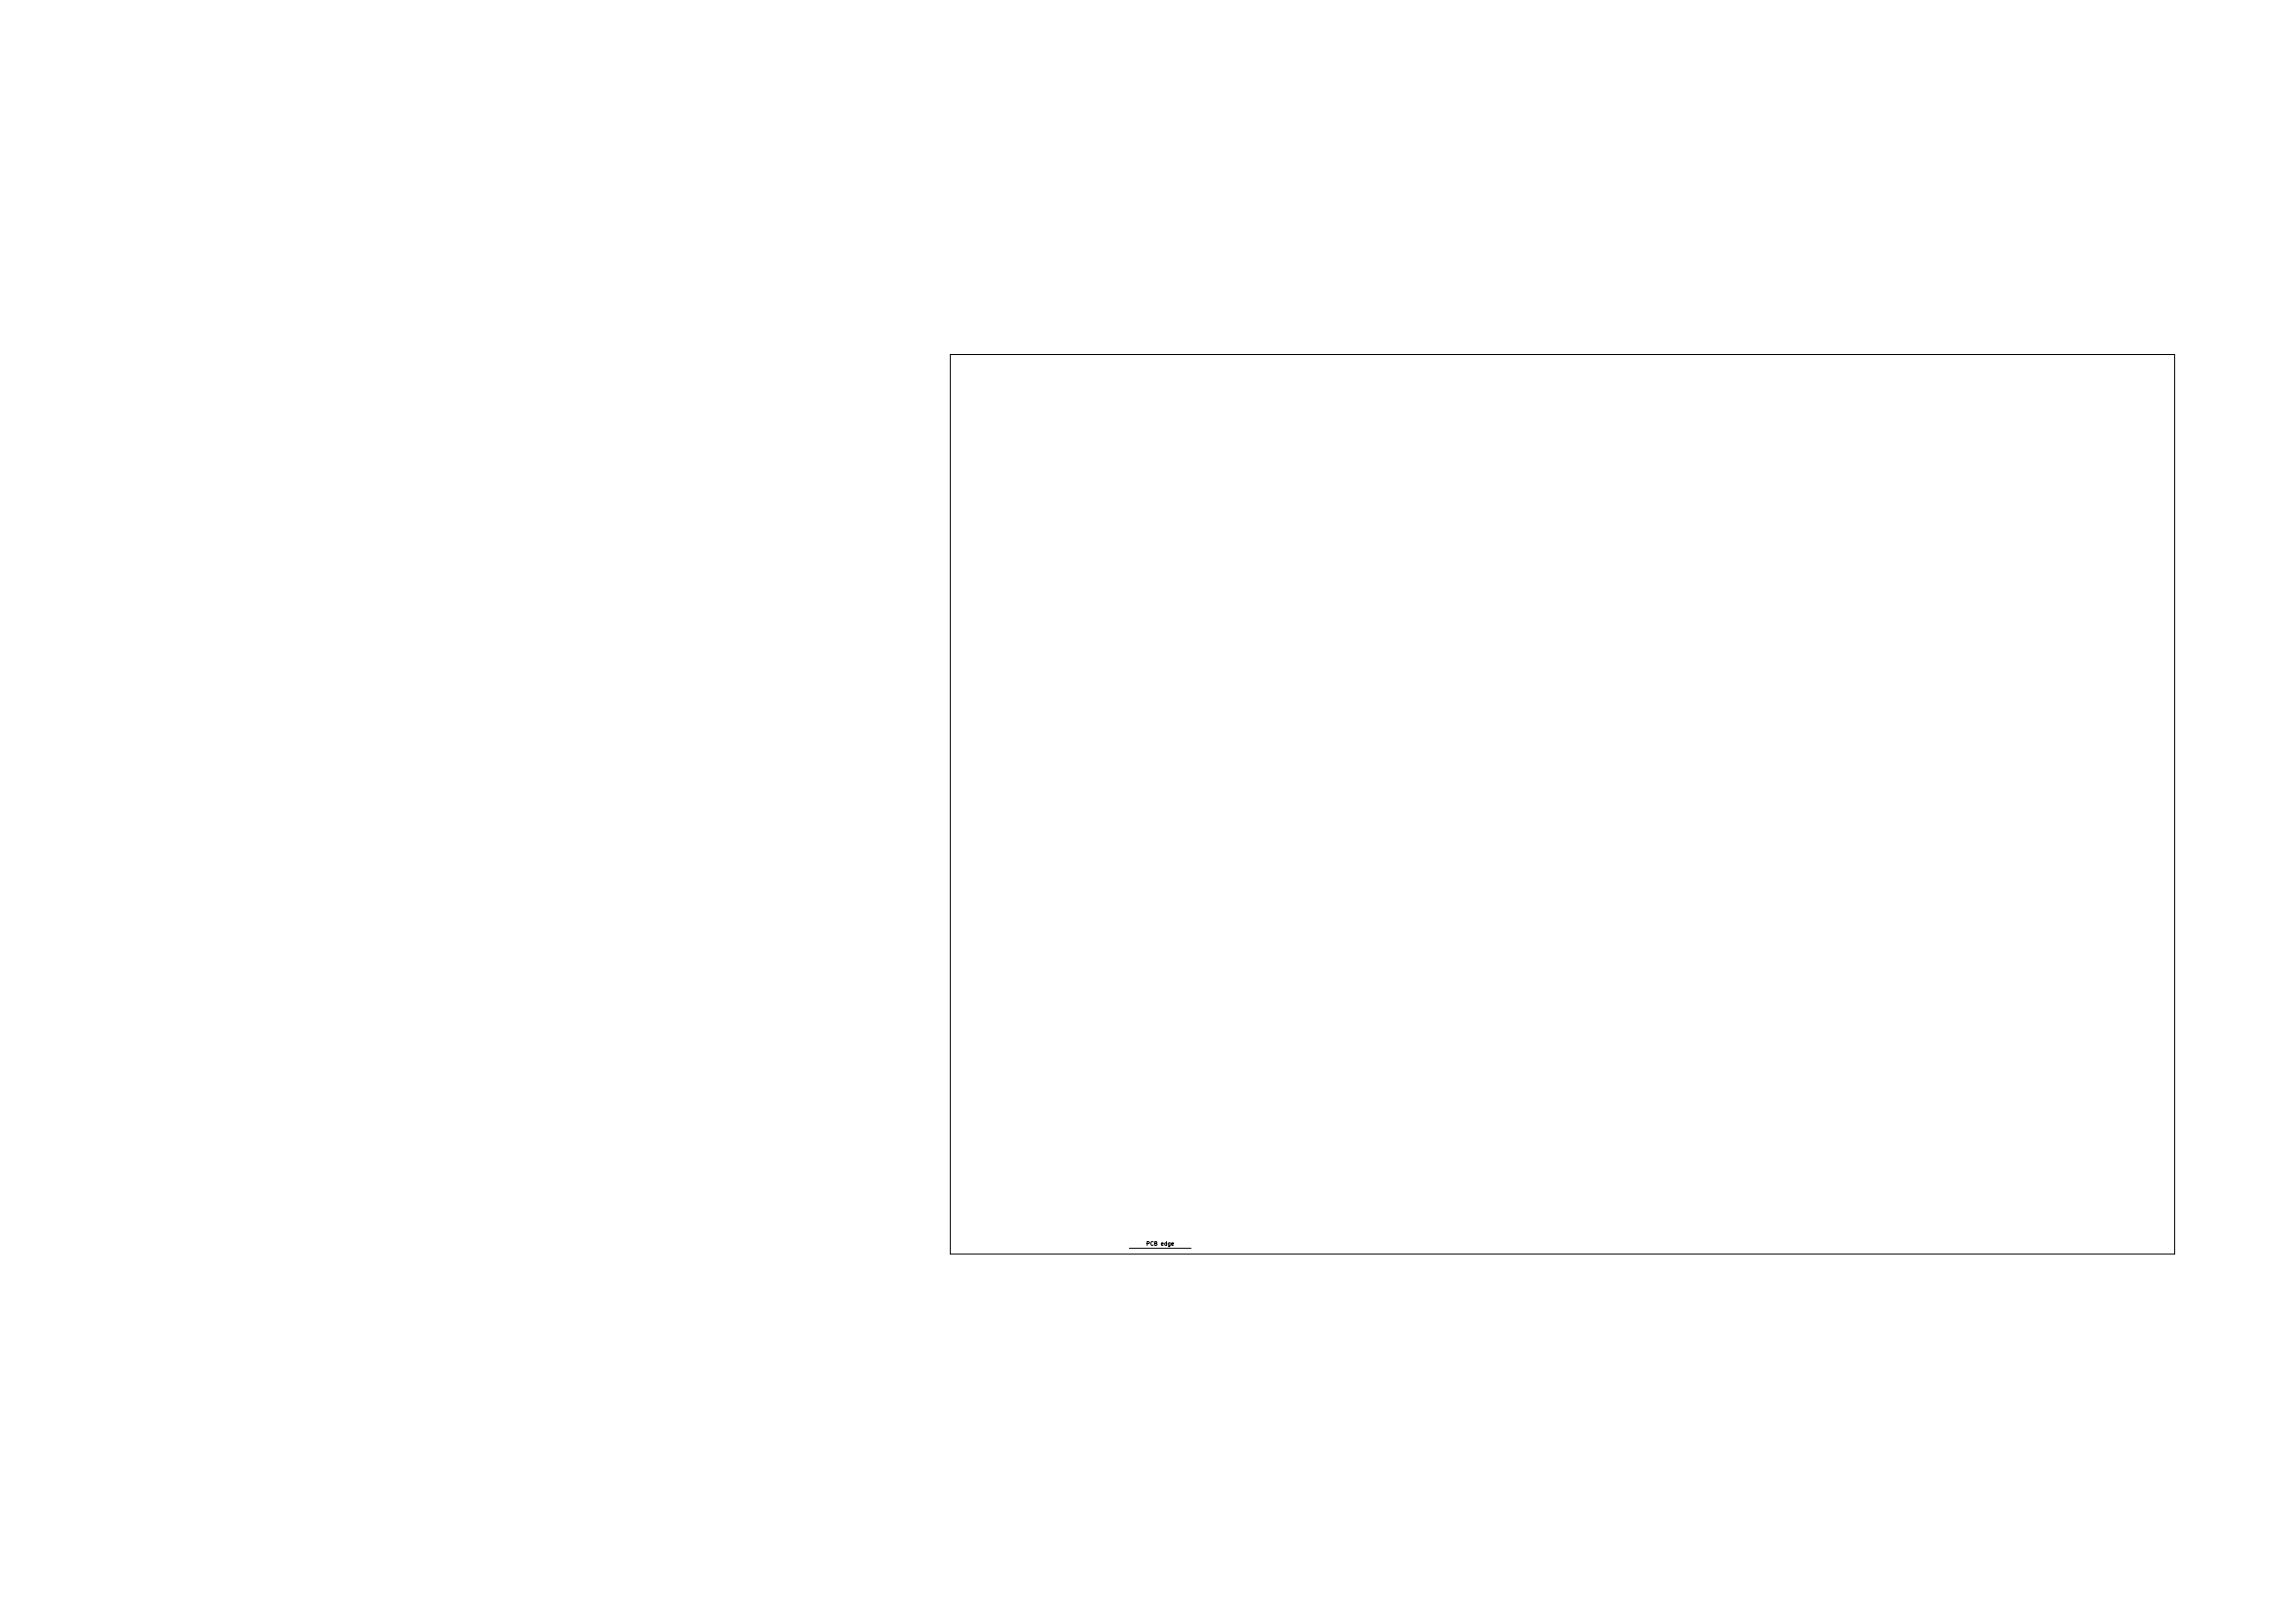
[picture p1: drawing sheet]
<svg xmlns="http://www.w3.org/2000/svg" width="297mm" height="210mm" viewBox="0 0 297 210" stroke-linecap="round" stroke-linejoin="round" font-family="sans-serif">
<defs><g id="words">
<text font-size=".7" x="148.7" y="161.4">PCB edge</text>
</g></defs>
<path d="M123.1 45.9h158.6v116.6h-158.6zM146.3 161.7h8" fill="none" stroke="#000" stroke-width=".13"/>
<use href="#words"/>
</svg>
